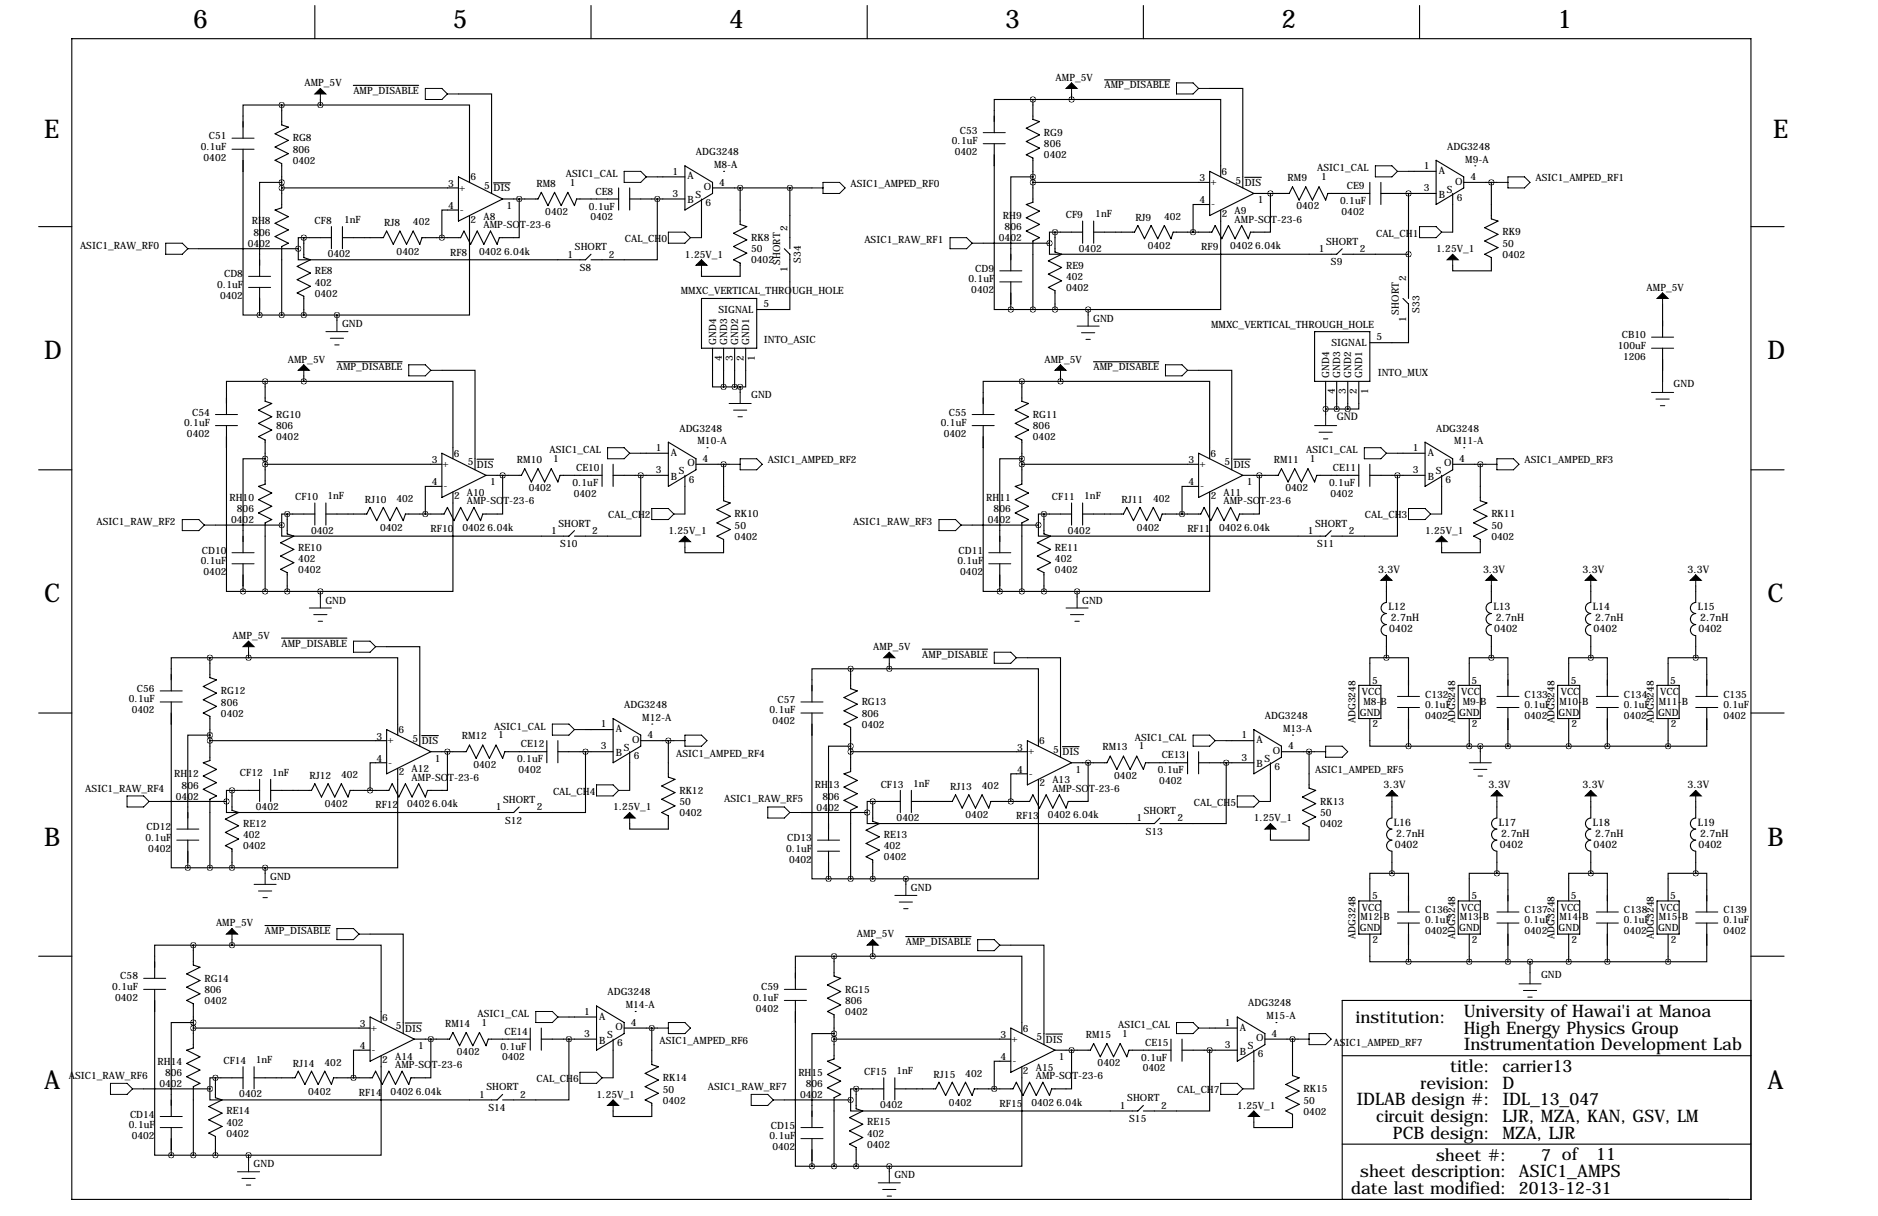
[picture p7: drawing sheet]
<svg xmlns="http://www.w3.org/2000/svg" width="432mm" height="279mm" viewBox="0 0 432 279" stroke-linecap="round" stroke-linejoin="round" font-family="sans-serif">
<defs><g id="words">
<g font-size="5.9">
<text x="44.4" y="6.4">6</text>
<text x="104.1" y="6.4">5</text>
<text x="167.6" y="6.4">4</text>
<text x="231.1" y="6.4">3</text>
<text x="294.6" y="6.4">2</text>
<text x="358.1" y="6.4">1</text>
<text x="10.2" y="31.8">E</text>
<text x="407.7" y="31.8">E</text>
<text x="10.2" y="82.5">D</text>
<text x="406.4" y="82.5">D</text>
<text x="10.2" y="138.4">C</text>
<text x="406.4" y="138.4">C</text>
<text x="10.2" y="194.3">B</text>
<text x="406.4" y="194.3">B</text>
<text x="10.2" y="250.2">A</text>
<text x="406.4" y="250.2">A</text>
</g>
<g font-size="4">
<text x="336.5" y="233.7">University of Hawai'i at Manoa</text>
<text x="311.7" y="234.9">institution:</text>
<text x="336.5" y="237.5">High Energy Physics Group</text>
<text x="336.5" y="241.3">Instrumentation Development Lab</text>
<text x="326.6" y="250.2">revision: D</text>
<text x="333.4" y="246.4">title: carrier13</text>
<text x="311.9" y="254">IDLAB design #: IDL_13_047</text>
<text x="316.4" y="257.8">circuit design: LJR, MZA, KAN, GSV, LM</text>
<text x="320.3" y="261.6">PCB design: MZA, LJR</text>
<text x="330.2" y="266.7">sheet #:</text>
<text x="354.3" y="266.7">7 of</text>
<text x="367" y="266.6">11</text>
<text x="310.7" y="274.3">date last modified: 2013-12-31</text>
<text x="312.7" y="270.5">sheet description: ASIC1_AMPS</text>
</g>
<g font-size="2.4">
<text x="307.3" y="96.5">GND</text>
<text x="316.9" y="131.6">3.3V</text>
<text x="341" y="131.6">3.3V</text>
<text x="363.9" y="131.6">3.3V</text>
<text x="388" y="131.6">3.3V</text>
<text x="319.2" y="140.2">L12</text>
<text x="319.8" y="142.8">2.7nH</text>
<text x="343.4" y="140.2">L13</text>
<text x="343.9" y="142.8">2.7nH</text>
<text x="366.2" y="140.2">L14</text>
<text x="366.8" y="142.8">2.7nH</text>
<text x="390.4" y="140.2">L15</text>
<text x="390.9" y="142.8">2.7nH</text>
<text x="319.4" y="145.2">0402</text>
<text x="343.6" y="145.2">0402</text>
<text x="366.4" y="145.2">0402</text>
<text x="390.6" y="145.2">0402</text>
<text x="318.1" y="181.1">3.3V</text>
<text x="342.3" y="181.1">3.3V</text>
<text x="363.9" y="181.1">3.3V</text>
<text x="388" y="181.1">3.3V</text>
<text x="320.5" y="189.7">L16</text>
<text x="344.6" y="189.7">L17</text>
<text x="366.2" y="189.7">L18</text>
<text x="390.4" y="189.7">L19</text>
<text x="320.7" y="194.8">0402</text>
<text x="321" y="192.3">2.7nH</text>
<text x="344.8" y="194.8">0402</text>
<text x="345.2" y="192.3">2.7nH</text>
<text x="366.4" y="194.8">0402</text>
<text x="366.8" y="192.3">2.7nH</text>
<text x="390.6" y="194.8">0402</text>
<text x="390.9" y="192.3">2.7nH</text>
</g>
<g font-size="2.3">
<text x="70" y="19.8">AMP_5V</text>
<text x="81.2" y="21.6">AMP_DISABLE</text>
<text x="242.7" y="18.5">AMP_5V</text>
<text x="254" y="20.3">AMP_DISABLE</text>
<text x="46.1" y="34.4">0.1uF</text>
<text x="48" y="32">C51</text>
<text x="67.3" y="32.5">RG8</text>
<text x="67.3" y="35.1">806</text>
<text x="160" y="35.6">ADG3248</text>
<text x="218.9" y="33.1">0.1uF</text>
<text x="219.5" y="35.6">0402</text>
<text x="220.7" y="30.7">C53</text>
<text x="240" y="31.2">RG9</text>
<text x="240" y="33.9">806</text>
<text x="332.7" y="34.4">ADG3248</text>
<text x="46.8" y="36.9">0402</text>
<text x="67.3" y="37.7">0402</text>
<text x="108.2" y="41.5">6</text>
<text x="130.1" y="40.6">ASIC1_CAL</text>
<text x="154.6" y="40.1">1</text>
<text x="158.1" y="41.2">A</text>
<text x="164.2" y="38.6">M8-A</text>
<text x="240" y="36.4">0402</text>
<text x="275.8" y="41.7">3</text>
<text x="280.9" y="40.2">6</text>
<text x="296.1" y="41.6">RM9</text>
<text x="302.8" y="39.4">ASIC1_CAL</text>
<text x="303.7" y="41.4">1</text>
<text x="327.4" y="38.9">1</text>
<text x="330.8" y="40">A</text>
<text x="336.9" y="37.3">M9-A</text>
<text x="338.1" y="41.4">4</text>
<text x="353.1" y="41.7">ASIC1_AMPED_RF1</text>
<text x="103.1" y="42.9">3</text>
<text x="105.5" y="43.8">+</text>
<text x="111.4" y="43.4">5</text>
<text x="113.5" y="44">DIS</text>
<text x="123.3" y="42.9">RM8</text>
<text x="131" y="42.7">1</text>
<text x="136.9" y="44.7">CE8</text>
<text x="154.6" y="45.2">3</text>
<text x="158.1" y="46.7">B</text>
<text x="159.9" y="45.5">S</text>
<text x="161.9" y="43.7">O</text>
<text x="162.2" y="47.4">6</text>
<text x="165.4" y="42.7">4</text>
<text x="195.6" y="42.9">ASIC1_AMPED_RF0</text>
<text x="275.8" y="46.7">4</text>
<text x="278.2" y="42.5">+</text>
<text x="278.5" y="47.6">-</text>
<text x="284.1" y="42.2">5</text>
<text x="286.2" y="42.7">DIS</text>
<text x="289.2" y="46.7">1</text>
<text x="308.1" y="46.9">0.1uF</text>
<text x="309.7" y="43.4">CE9</text>
<text x="327.4" y="43.9">3</text>
<text x="330.8" y="45.5">B</text>
<text x="332.6" y="44.2">S</text>
<text x="334.6" y="42.4">O</text>
<text x="334.9" y="46.1">6</text>
<text x="57.9" y="51.6">RH8</text>
<text x="72.3" y="51.4">CF8</text>
<text x="79.1" y="51.2">1nF</text>
<text x="88.3" y="52">RJ8</text>
<text x="94.9" y="51.8">402</text>
<text x="103.1" y="48">4</text>
<text x="105.8" y="48.9">-</text>
<text x="108.2" y="51.1">2</text>
<text x="111.2" y="50.4">A8</text>
<text x="111.2" y="52.4">AMP-SOT-23-6</text>
<text x="116.5" y="48">1</text>
<text x="125.4" y="49.4">0402</text>
<text x="135.4" y="48.1">0.1uF</text>
<text x="135.7" y="50.6">0402</text>
<text x="181.1" y="53.1" transform="rotate(-90 181.1 53.1)">2</text>
<text x="230.6" y="50.3">RH9</text>
<text x="231" y="52.9">806</text>
<text x="245.1" y="50.1">CF9</text>
<text x="251.8" y="49.9">1nF</text>
<text x="261" y="50.7">RJ9</text>
<text x="267.7" y="50.5">402</text>
<text x="280.9" y="49.9">2</text>
<text x="283.9" y="49.2">A9</text>
<text x="283.9" y="51.1">AMP-SOT-23-6</text>
<text x="298.1" y="48.1">0402</text>
<text x="308.5" y="49.3">0402</text>
<text x="18.4" y="57.2">ASIC1_RAW_RF0</text>
<text x="57" y="56.7">0402</text>
<text x="58.3" y="54.2">806</text>
<text x="75.3" y="59.1">0402</text>
<text x="91.2" y="58.5">0402</text>
<text x="103.5" y="58.7">RF8</text>
<text x="110.1" y="58.5">0402</text>
<text x="115.9" y="58.5">6.04k</text>
<text x="130.5" y="59.2">1</text>
<text x="132.2" y="57.5">SHORT</text>
<text x="140" y="59.2">2</text>
<text x="143.7" y="55.6">CAL_CH0</text>
<text x="157.5" y="59.2">1.25V_1</text>
<text x="172.7" y="55.4">RK8</text>
<text x="172.7" y="58">50</text>
<text x="198.7" y="55.9">ASIC1_RAW_RF1</text>
<text x="229.7" y="55.5">0402</text>
<text x="248.1" y="57.8">0402</text>
<text x="263.9" y="57.2">0402</text>
<text x="276.2" y="57.5">RF9</text>
<text x="282.9" y="57.2">0402</text>
<text x="288.6" y="57.2">6.04k</text>
<text x="303.2" y="57.9">1</text>
<text x="304.9" y="56.2">SHORT</text>
<text x="312.7" y="57.9">2</text>
<text x="316.4" y="54.4">CAL_CH1</text>
<text x="330.2" y="57.9">1.25V_1</text>
<text x="345.4" y="54.1">RK9</text>
<text x="345.4" y="56.7">50</text>
<text x="345.4" y="59.3">0402</text>
<text x="51.5" y="63.8">CD8</text>
<text x="72.4" y="63">RE8</text>
<text x="72.4" y="65.6">402</text>
<text x="133.3" y="62.2">S8</text>
<text x="172.7" y="60.5">0402</text>
<text x="179.4" y="60.8" transform="rotate(-90 179.4 60.8)">SHORT</text>
<text x="181.1" y="62.5" transform="rotate(-90 181.1 62.5)">1</text>
<text x="184.1" y="60.4" transform="rotate(-90 184.1 60.4)">S34</text>
<text x="222.7" y="64.9">0.1uF</text>
<text x="224.3" y="62.5">CD9</text>
<text x="245.1" y="61.7">RE9</text>
<text x="245.1" y="64.4">402</text>
<text x="306" y="61">S9</text>
<text x="323.3" y="64.5" transform="rotate(-90 323.3 64.5)">2</text>
<text x="49.9" y="66.1">0.1uF</text>
<text x="50.6" y="68.7">0402</text>
<text x="72.4" y="68.2">0402</text>
<text x="156.5" y="67.7">MMXC_VERTICAL_THROUGH_HOLE</text>
<text x="165.2" y="71.9">SIGNAL</text>
<text x="175.5" y="70.6">5</text>
<text x="223.3" y="67.4">0402</text>
<text x="245.1" y="66.9">0402</text>
<text x="326.4" y="71.8" transform="rotate(-90 326.4 71.8)">S33</text>
<text x="378.6" y="66.8">AMP_5V</text>
<text x="78.6" y="75.2">GND</text>
<text x="251.4" y="73.9">GND</text>
<text x="278.5" y="75.3">MMXC_VERTICAL_THROUGH_HOLE</text>
<text x="321.7" y="72.3" transform="rotate(-90 321.7 72.3)">SHORT</text>
<text x="323.3" y="74" transform="rotate(-90 323.3 74)">1</text>
<text x="372.9" y="77.7">CB10</text>
<text x="66.2" y="83.3">AMP_5V</text>
<text x="164.6" y="79.2" transform="rotate(-90 164.6 79.2)">GND4</text>
<text x="166" y="82.9" transform="rotate(-90 166 82.9)">4</text>
<text x="167.2" y="79.2" transform="rotate(-90 167.2 79.2)">GND3</text>
<text x="168.5" y="82.9" transform="rotate(-90 168.5 82.9)">3</text>
<text x="169.7" y="79.2" transform="rotate(-90 169.7 79.2)">GND2</text>
<text x="171" y="82.9" transform="rotate(-90 171 82.9)">2</text>
<text x="172.3" y="79.2" transform="rotate(-90 172.3 79.2)">GND1</text>
<text x="173.6" y="82.9" transform="rotate(-90 173.6 82.9)">1</text>
<text x="175.6" y="78.7">INTO_ASIC</text>
<text x="240.2" y="83.3">AMP_5V</text>
<text x="306.2" y="79.5">SIGNAL</text>
<text x="316.5" y="78.2">5</text>
<text x="372" y="80.1">100uF</text>
<text x="373.2" y="82.6">1206</text>
<text x="77.4" y="85.1">AMP_DISABLE</text>
<text x="251.4" y="85.1">AMP_DISABLE</text>
<text x="305.6" y="86.9" transform="rotate(-90 305.6 86.9)">GND4</text>
<text x="308.1" y="86.9" transform="rotate(-90 308.1 86.9)">GND3</text>
<text x="310.7" y="86.9" transform="rotate(-90 310.7 86.9)">GND2</text>
<text x="313.2" y="86.9" transform="rotate(-90 313.2 86.9)">GND1</text>
<text x="316.8" y="86.4">INTO_MUX</text>
<text x="384.8" y="88.9">GND</text>
<text x="44.2" y="95.5">C54</text>
<text x="172.7" y="91.4">GND</text>
<text x="218.2" y="95.5">C55</text>
<text x="306.9" y="90.5" transform="rotate(-90 306.9 90.5)">4</text>
<text x="309.5" y="90.5" transform="rotate(-90 309.5 90.5)">3</text>
<text x="312" y="90.5" transform="rotate(-90 312 90.5)">2</text>
<text x="314.5" y="90.5" transform="rotate(-90 314.5 90.5)">1</text>
<text x="42.3" y="97.9">0.1uF</text>
<text x="43" y="100.4">0402</text>
<text x="63.5" y="96">RG10</text>
<text x="63.5" y="98.6">806</text>
<text x="63.5" y="101.2">0402</text>
<text x="156.2" y="99.1">ADG3248</text>
<text x="216.3" y="97.9">0.1uF</text>
<text x="217" y="100.4">0402</text>
<text x="237.5" y="96">RG11</text>
<text x="237.5" y="98.6">806</text>
<text x="237.5" y="101.2">0402</text>
<text x="330.2" y="99.1">ADG3248</text>
<text x="99.3" y="106.4">3</text>
<text x="101.7" y="107.3">+</text>
<text x="104.3" y="105">6</text>
<text x="107.5" y="106.9">5</text>
<text x="109.7" y="107.5">DIS</text>
<text x="118.9" y="106.4">RM10</text>
<text x="126.3" y="104.1">ASIC1_CAL</text>
<text x="127.2" y="106.2">1</text>
<text x="150.8" y="103.6">1</text>
<text x="154.3" y="104.7">A</text>
<text x="158.1" y="107.2">O</text>
<text x="160.4" y="102.1">M10-A</text>
<text x="161.5" y="106.2">4</text>
<text x="176.5" y="106.4">ASIC1_AMPED_RF2</text>
<text x="273.3" y="106.4">3</text>
<text x="275.7" y="107.3">+</text>
<text x="278.3" y="105">6</text>
<text x="281.5" y="106.9">5</text>
<text x="283.7" y="107.5">DIS</text>
<text x="292.9" y="106.4">RM11</text>
<text x="300.3" y="104.1">ASIC1_CAL</text>
<text x="301.2" y="106.2">1</text>
<text x="324.8" y="103.6">1</text>
<text x="328.3" y="104.7">A</text>
<text x="332" y="107.2">O</text>
<text x="334.4" y="102.1">M11-A</text>
<text x="335.5" y="106.2">4</text>
<text x="350.5" y="106.4">ASIC1_AMPED_RF3</text>
<text x="99.3" y="111.5">4</text>
<text x="102" y="112.4">-</text>
<text x="107.3" y="113.9">A10</text>
<text x="112.7" y="111.5">1</text>
<text x="121.6" y="112.9">0402</text>
<text x="131.6" y="111.6">0.1uF</text>
<text x="132.5" y="108.2">CE10</text>
<text x="150.8" y="108.7">3</text>
<text x="154.3" y="110.2">B</text>
<text x="156.1" y="109">S</text>
<text x="158.4" y="110.9">6</text>
<text x="273.3" y="111.5">4</text>
<text x="275.9" y="112.4">-</text>
<text x="281.3" y="113.9">A11</text>
<text x="286.7" y="111.5">1</text>
<text x="295.6" y="112.9">0402</text>
<text x="305.6" y="111.6">0.1uF</text>
<text x="306.5" y="108.2">CE11</text>
<text x="324.8" y="108.7">3</text>
<text x="328.3" y="110.2">B</text>
<text x="330.1" y="109">S</text>
<text x="332.4" y="110.9">6</text>
<text x="52.8" y="115.1">RH10</text>
<text x="54.5" y="117.7">806</text>
<text x="67.9" y="114.9">CF10</text>
<text x="75.3" y="114.7">1nF</text>
<text x="83.9" y="115.5">RJ10</text>
<text x="91.1" y="115.3">402</text>
<text x="104.4" y="114.6">2</text>
<text x="107.3" y="115.9">AMP-SOT-23-6</text>
<text x="131.9" y="114.1">0402</text>
<text x="139.9" y="119.1">CAL_CH2</text>
<text x="168.9" y="118.9">RK10</text>
<text x="226.7" y="115.1">RH11</text>
<text x="228.5" y="117.7">806</text>
<text x="241.9" y="114.9">CF11</text>
<text x="249.3" y="114.7">1nF</text>
<text x="257.8" y="115.5">RJ11</text>
<text x="265.1" y="115.3">402</text>
<text x="278.4" y="114.6">2</text>
<text x="281.3" y="115.9">AMP-SOT-23-6</text>
<text x="305.9" y="114.1">0402</text>
<text x="313.8" y="119.1">CAL_CH3</text>
<text x="342.9" y="118.9">RK11</text>
<text x="22.2" y="120.7">ASIC1_RAW_RF2</text>
<text x="53.1" y="120.2">0402</text>
<text x="71.5" y="122.6">0402</text>
<text x="87.4" y="122">0402</text>
<text x="99" y="122.2">RF10</text>
<text x="106.3" y="122">0402</text>
<text x="112.1" y="122">6.04k</text>
<text x="126.7" y="122.7">1</text>
<text x="128.4" y="121">SHORT</text>
<text x="128.8" y="125.7">S10</text>
<text x="136.1" y="122.7">2</text>
<text x="153.7" y="122.7">1.25V_1</text>
<text x="168.9" y="121.5">50</text>
<text x="168.9" y="124">0402</text>
<text x="196.2" y="120.7">ASIC1_RAW_RF3</text>
<text x="227.1" y="120.2">0402</text>
<text x="245.5" y="122.6">0402</text>
<text x="261.4" y="122">0402</text>
<text x="273" y="122.2">RF11</text>
<text x="280.3" y="122">0402</text>
<text x="286.1" y="122">6.04k</text>
<text x="300.7" y="122.7">1</text>
<text x="302.4" y="121">SHORT</text>
<text x="302.8" y="125.7">S11</text>
<text x="310.1" y="122.7">2</text>
<text x="327.7" y="122.7">1.25V_1</text>
<text x="342.9" y="121.5">50</text>
<text x="342.9" y="124">0402</text>
<text x="46.1" y="129.6">0.1uF</text>
<text x="46.4" y="127.3">CD10</text>
<text x="68.6" y="126.5">RE10</text>
<text x="68.6" y="129.1">402</text>
<text x="68.6" y="131.7">0402</text>
<text x="220.1" y="129.6">0.1uF</text>
<text x="220.4" y="127.3">CD11</text>
<text x="242.6" y="126.5">RE11</text>
<text x="242.6" y="129.1">402</text>
<text x="242.6" y="131.7">0402</text>
<text x="46.8" y="132.2">0402</text>
<text x="220.8" y="132.2">0402</text>
<text x="74.8" y="138.7">GND</text>
<text x="248.8" y="138.7">GND</text>
<text x="53.5" y="146.8">AMP_5V</text>
<text x="64.7" y="148.6">AMP_DISABLE</text>
<text x="200.8" y="149.4">AMP_5V</text>
<text x="212.1" y="151.1">AMP_DISABLE</text>
<text x="29.6" y="161.4">0.1uF</text>
<text x="31.5" y="159">C56</text>
<text x="50.8" y="159.5">RG12</text>
<text x="178.8" y="161.5">C57</text>
<text x="313.1" y="159.7">VCC</text>
<text x="313.5" y="161.9">M8-B</text>
<text x="315.5" y="157.1">5</text>
<text x="327.7" y="160.3">C132</text>
<text x="336" y="159.7">VCC</text>
<text x="336.3" y="161.9">M9-B</text>
<text x="338.3" y="157.1">5</text>
<text x="350.5" y="160.3">C133</text>
<text x="358.5" y="161.9">M10-B</text>
<text x="358.9" y="159.7">VCC</text>
<text x="361.2" y="157.1">5</text>
<text x="373.4" y="160.3">C134</text>
<text x="381.4" y="161.9">M11-B</text>
<text x="381.7" y="159.7">VCC</text>
<text x="384.1" y="157.1">5</text>
<text x="396.2" y="160.3">C135</text>
<text x="30.3" y="163.9">0402</text>
<text x="50.8" y="162.1">806</text>
<text x="50.8" y="164.7">0402</text>
<text x="113.6" y="167.6">ASIC1_CAL</text>
<text x="138.1" y="167.1">1</text>
<text x="143.5" y="162.6">ADG3248</text>
<text x="147.7" y="165.6">M12-A</text>
<text x="176.9" y="163.9">0.1uF</text>
<text x="177.6" y="166.5">0402</text>
<text x="198.1" y="162.1">RG13</text>
<text x="198.1" y="164.7">806</text>
<text x="198.1" y="167.2">0402</text>
<text x="290.8" y="165.2">ADG3248</text>
<text x="311.7" y="166.2" transform="rotate(-90 311.7 166.2)">ADG3248</text>
<text x="312.7" y="164.4">GND</text>
<text x="315.6" y="167.1">2</text>
<text x="327.7" y="162.6">0.1uF</text>
<text x="327.7" y="165.2">0402</text>
<text x="334.6" y="166.2" transform="rotate(-90 334.6 166.2)">ADG3248</text>
<text x="335.5" y="164.4">GND</text>
<text x="338.4" y="167.1">2</text>
<text x="350.5" y="162.6">0.1uF</text>
<text x="350.5" y="165.2">0402</text>
<text x="357.4" y="166.2" transform="rotate(-90 357.4 166.2)">ADG3248</text>
<text x="358.4" y="164.4">GND</text>
<text x="361.3" y="167.1">2</text>
<text x="373.4" y="162.6">0.1uF</text>
<text x="373.4" y="165.2">0402</text>
<text x="380.3" y="166.2" transform="rotate(-90 380.3 166.2)">ADG3248</text>
<text x="381.2" y="164.4">GND</text>
<text x="384.1" y="167.1">2</text>
<text x="396.2" y="162.6">0.1uF</text>
<text x="396.2" y="165.2">0402</text>
<text x="86.6" y="169.9">3</text>
<text x="89" y="170.8">+</text>
<text x="91.6" y="168.5">6</text>
<text x="94.8" y="170.4">5</text>
<text x="97" y="171">DIS</text>
<text x="106.2" y="169.9">RM12</text>
<text x="114.5" y="169.7">1</text>
<text x="119.8" y="171.7">CE12</text>
<text x="138.1" y="172.2">3</text>
<text x="141.6" y="168.2">A</text>
<text x="141.6" y="173.7">B</text>
<text x="143.4" y="172.5">S</text>
<text x="145.4" y="170.7">O</text>
<text x="148.8" y="169.7">4</text>
<text x="155.4" y="173.9">ASIC1_AMPED_RF4</text>
<text x="233.9" y="172.5">3</text>
<text x="236.3" y="173.3">+</text>
<text x="239" y="171">6</text>
<text x="242.2" y="173">5</text>
<text x="244.3" y="173.5">DIS</text>
<text x="253.5" y="172.4">RM13</text>
<text x="260.9" y="170.2">ASIC1_CAL</text>
<text x="261.8" y="172.2">1</text>
<text x="285.4" y="169.7">1</text>
<text x="288.9" y="170.8">A</text>
<text x="292.7" y="173.2">O</text>
<text x="295" y="168.1">M13-A</text>
<text x="296.2" y="172.2">4</text>
<text x="40.1" y="178.6">RH12</text>
<text x="55.2" y="178.4">CF12</text>
<text x="62.6" y="178.2">1nF</text>
<text x="71.2" y="179">RJ12</text>
<text x="78.4" y="178.8">402</text>
<text x="86.6" y="175">4</text>
<text x="89.3" y="175.9">-</text>
<text x="91.7" y="178.1">2</text>
<text x="94.6" y="177.4">A12</text>
<text x="94.6" y="179.4">AMP-SOT-23-6</text>
<text x="100" y="175">1</text>
<text x="108.9" y="176.4">0402</text>
<text x="118.9" y="175.1">0.1uF</text>
<text x="119.2" y="177.6">0402</text>
<text x="145.7" y="174.4">6</text>
<text x="233.9" y="177.5">4</text>
<text x="236.6" y="178.5">-</text>
<text x="242" y="180">A13</text>
<text x="247.3" y="177.5">1</text>
<text x="256.2" y="178.9">0402</text>
<text x="266.2" y="177.7">0.1uF</text>
<text x="267.1" y="174.2">CE13</text>
<text x="285.4" y="174.8">3</text>
<text x="288.9" y="176.3">B</text>
<text x="290.7" y="175">S</text>
<text x="293" y="176.9">6</text>
<text x="302.4" y="177.6">ASIC1_AMPED_RF5</text>
<text x="19.6" y="181.9">ASIC1_RAW_RF4</text>
<text x="40.4" y="183.7">0402</text>
<text x="41.8" y="181.2">806</text>
<text x="74.7" y="185.5">0402</text>
<text x="86.3" y="185.7">RF12</text>
<text x="93.6" y="185.5">0402</text>
<text x="99.4" y="185.5">6.04k</text>
<text x="115.7" y="184.5">SHORT</text>
<text x="127.2" y="182.6">CAL_CH4</text>
<text x="156.2" y="182.4">RK12</text>
<text x="156.2" y="185">50</text>
<text x="166.5" y="184.3">ASIC1_RAW_RF5</text>
<text x="187.4" y="181.1">RH13</text>
<text x="189.1" y="183.7">806</text>
<text x="202.5" y="180.9">CF13</text>
<text x="209.9" y="180.7">1nF</text>
<text x="218.5" y="181.6">RJ13</text>
<text x="225.8" y="181.3">402</text>
<text x="239" y="180.7">2</text>
<text x="242" y="182">AMP-SOT-23-6</text>
<text x="266.6" y="180.1">0402</text>
<text x="274.5" y="185.2">CAL_CH5</text>
<text x="303.5" y="184.9">RK13</text>
<text x="33.7" y="190.8">CD12</text>
<text x="55.9" y="190">RE12</text>
<text x="58.8" y="186.1">0402</text>
<text x="114" y="186.2">1</text>
<text x="116.1" y="189.2">S12</text>
<text x="123.4" y="186.2">2</text>
<text x="141" y="186.2">1.25V_1</text>
<text x="156.2" y="187.5">0402</text>
<text x="187.8" y="186.3">0402</text>
<text x="206.2" y="188.7">0402</text>
<text x="222" y="188">0402</text>
<text x="233.6" y="188.3">RF13</text>
<text x="241" y="188">0402</text>
<text x="246.7" y="188">6.04k</text>
<text x="261.3" y="188.7">1</text>
<text x="263" y="187">SHORT</text>
<text x="263.5" y="191.8">S13</text>
<text x="270.8" y="188.7">2</text>
<text x="288.3" y="188.7">1.25V_1</text>
<text x="303.5" y="187.5">50</text>
<text x="303.5" y="190.1">0402</text>
<text x="33.4" y="193.1">0.1uF</text>
<text x="34.1" y="195.7">0402</text>
<text x="55.9" y="192.6">402</text>
<text x="55.9" y="195.2">0402</text>
<text x="180.8" y="195.7">0.1uF</text>
<text x="181" y="193.3">CD13</text>
<text x="203.2" y="192.5">RE13</text>
<text x="203.2" y="195.2">402</text>
<text x="203.2" y="197.7">0402</text>
<text x="62.1" y="202.2">GND</text>
<text x="181.4" y="198.2">0402</text>
<text x="209.4" y="204.7">GND</text>
<text x="313.1" y="209.2">VCC</text>
<text x="315.5" y="206.6">5</text>
<text x="327.7" y="209.8">C136</text>
<text x="336" y="209.2">VCC</text>
<text x="338.3" y="206.6">5</text>
<text x="350.5" y="209.8">C137</text>
<text x="358.9" y="209.2">VCC</text>
<text x="361.2" y="206.6">5</text>
<text x="373.4" y="209.8">C138</text>
<text x="381.7" y="209.2">VCC</text>
<text x="384.1" y="206.6">5</text>
<text x="396.2" y="209.8">C139</text>
<text x="49.7" y="212.9">AMP_5V</text>
<text x="60.9" y="214.6">AMP_DISABLE</text>
<text x="197" y="215.4">AMP_5V</text>
<text x="311.7" y="215.8" transform="rotate(-90 311.7 215.8)">ADG3248</text>
<text x="312.7" y="214">GND</text>
<text x="312.8" y="211.4">M12-B</text>
<text x="327.7" y="212.2">0.1uF</text>
<text x="327.7" y="214.7">0402</text>
<text x="334.6" y="215.8" transform="rotate(-90 334.6 215.8)">ADG3248</text>
<text x="335.5" y="214">GND</text>
<text x="335.7" y="211.4">M13-B</text>
<text x="350.5" y="212.2">0.1uF</text>
<text x="350.5" y="214.7">0402</text>
<text x="357.4" y="215.8" transform="rotate(-90 357.4 215.8)">ADG3248</text>
<text x="358.4" y="214">GND</text>
<text x="358.5" y="211.4">M14-B</text>
<text x="373.4" y="212.2">0.1uF</text>
<text x="373.4" y="214.7">0402</text>
<text x="380.3" y="215.8" transform="rotate(-90 380.3 215.8)">ADG3248</text>
<text x="381.2" y="214">GND</text>
<text x="381.4" y="211.4">M15-B</text>
<text x="396.2" y="212.2">0.1uF</text>
<text x="396.2" y="214.7">0402</text>
<text x="208.2" y="217.2">AMP_DISABLE</text>
<text x="315.6" y="216.6">2</text>
<text x="338.4" y="216.6">2</text>
<text x="361.3" y="216.6">2</text>
<text x="384.1" y="216.6">2</text>
<text x="25.8" y="227.4">0.1uF</text>
<text x="27.7" y="225">C58</text>
<text x="47" y="225.6">RG14</text>
<text x="175" y="227.6">C59</text>
<text x="354.3" y="224.8">GND</text>
<text x="26.5" y="230">0402</text>
<text x="47" y="228.2">806</text>
<text x="47" y="230.7">0402</text>
<text x="109.8" y="233.7">ASIC1_CAL</text>
<text x="134.3" y="233.2">1</text>
<text x="139.7" y="228.7">ADG3248</text>
<text x="143.9" y="231.6">M14-A</text>
<text x="173.1" y="230">0.1uF</text>
<text x="173.8" y="232.5">0402</text>
<text x="194.3" y="228.1">RG15</text>
<text x="194.3" y="230.7">806</text>
<text x="194.3" y="233.3">0402</text>
<text x="287" y="231.2">ADG3248</text>
<text x="82.8" y="236">3</text>
<text x="85.2" y="236.8">+</text>
<text x="87.8" y="234.5">6</text>
<text x="91" y="236.5">5</text>
<text x="93.2" y="237">DIS</text>
<text x="102.4" y="235.9">RM14</text>
<text x="110.7" y="235.7">1</text>
<text x="116" y="237.7">CE14</text>
<text x="134.3" y="238.3">3</text>
<text x="137.8" y="234.3">A</text>
<text x="137.8" y="239.8">B</text>
<text x="139.6" y="238.5">S</text>
<text x="141.5" y="236.7">O</text>
<text x="145" y="235.7">4</text>
<text x="151.6" y="240">ASIC1_AMPED_RF6</text>
<text x="230.1" y="238.5">3</text>
<text x="232.5" y="239.4">+</text>
<text x="235.2" y="237">6</text>
<text x="238.4" y="239">5</text>
<text x="240.5" y="239.6">DIS</text>
<text x="249.7" y="238.5">RM15</text>
<text x="257.1" y="236.2">ASIC1_CAL</text>
<text x="258" y="238.2">1</text>
<text x="281.6" y="235.7">1</text>
<text x="285.1" y="236.8">A</text>
<text x="288.9" y="239.3">O</text>
<text x="291.2" y="234.2">M15-A</text>
<text x="292.4" y="238.3">4</text>
<text x="36.2" y="244.6">RH14</text>
<text x="51.4" y="244.4">CF14</text>
<text x="58.8" y="244.2">1nF</text>
<text x="67.3" y="245.1">RJ14</text>
<text x="74.6" y="244.8">402</text>
<text x="82.8" y="241">4</text>
<text x="85.4" y="242">-</text>
<text x="87.9" y="244.2">2</text>
<text x="90.8" y="243.5">A14</text>
<text x="90.8" y="245.5">AMP-SOT-23-6</text>
<text x="96.2" y="241">1</text>
<text x="105.1" y="242.4">0402</text>
<text x="115.1" y="241.2">0.1uF</text>
<text x="115.4" y="243.6">0402</text>
<text x="141.9" y="240.4">6</text>
<text x="230.1" y="243.6">4</text>
<text x="232.8" y="244.5">-</text>
<text x="243.5" y="243.6">1</text>
<text x="252.4" y="244.9">0402</text>
<text x="262.4" y="243.7">0.1uF</text>
<text x="263.3" y="240.3">CE15</text>
<text x="281.6" y="240.8">3</text>
<text x="285.1" y="242.3">B</text>
<text x="286.9" y="241.1">S</text>
<text x="289.2" y="243">6</text>
<text x="306.6" y="240.4">ASIC1_AMPED_RF7</text>
<text x="15.8" y="247.9">ASIC1_RAW_RF6</text>
<text x="36.6" y="249.8">0402</text>
<text x="38" y="247.2">806</text>
<text x="70.9" y="251.5">0402</text>
<text x="82.5" y="251.8">RF14</text>
<text x="89.8" y="251.5">0402</text>
<text x="95.6" y="251.5">6.04k</text>
<text x="111.9" y="250.5">SHORT</text>
<text x="123.3" y="248.7">CAL_CH6</text>
<text x="152.4" y="248.4">RK14</text>
<text x="152.4" y="251">50</text>
<text x="162.7" y="250.3">ASIC1_RAW_RF7</text>
<text x="183.6" y="247.1">RH15</text>
<text x="185.3" y="249.8">806</text>
<text x="198.7" y="247">CF15</text>
<text x="206.1" y="246.8">1nF</text>
<text x="214.7" y="247.6">RJ15</text>
<text x="221.9" y="247.4">402</text>
<text x="235.2" y="246.7">2</text>
<text x="238.2" y="246">A15</text>
<text x="238.2" y="248">AMP-SOT-23-6</text>
<text x="262.7" y="246.2">0402</text>
<text x="270.7" y="251.2">CAL_CH7</text>
<text x="299.7" y="251">RK15</text>
<text x="29.9" y="256.8">CD14</text>
<text x="52.1" y="256">RE14</text>
<text x="55" y="252.2">0402</text>
<text x="110.2" y="252.2">1</text>
<text x="112.3" y="255.3">S14</text>
<text x="119.6" y="252.2">2</text>
<text x="137.2" y="252.2">1.25V_1</text>
<text x="152.4" y="253.6">0402</text>
<text x="184" y="252.3">0402</text>
<text x="202.3" y="254.7">0402</text>
<text x="218.2" y="254.1">0402</text>
<text x="229.8" y="254.3">RF15</text>
<text x="237.1" y="254.1">0402</text>
<text x="242.9" y="254.1">6.04k</text>
<text x="257.5" y="254.8">1</text>
<text x="259.2" y="253.1">SHORT</text>
<text x="259.6" y="257.8">S15</text>
<text x="267" y="254.8">2</text>
<text x="284.5" y="254.8">1.25V_1</text>
<text x="299.7" y="253.6">50</text>
<text x="299.7" y="256.1">0402</text>
<text x="29.6" y="259.2">0.1uF</text>
<text x="30.3" y="261.7">0402</text>
<text x="52.1" y="258.7">402</text>
<text x="52.1" y="261.2">0402</text>
<text x="176.9" y="261.7">0.1uF</text>
<text x="177.2" y="259.3">CD15</text>
<text x="199.4" y="258.6">RE15</text>
<text x="199.4" y="261.2">402</text>
<text x="199.4" y="263.7">0402</text>
<text x="58.3" y="268.2">GND</text>
<text x="177.6" y="264.2">0402</text>
<text x="205.6" y="270.8">GND</text>
</g>
</g></defs>
<g fill="none" stroke="#000" stroke-width=".25">
<path d="M16.5 8.9h386.1v266.7h-386.1zM72.4 1.3v7.6M81.2 19.6h15.1M135.9 1.3v7.6M199.4 1.3v7.6M254 18.3h15M262.9 1.3v7.6M326.4 1.3v7.6M55.9 34.3v38.1h3.8M64.8 24.1h-8.9v7.7M64.8 24.1v4.6l1.5 .5-3.1 1.5 3.1 1.6-3.1 1.5 3.1 1.5-3.1 1.5 1.6 .8v10.2l-1.6 .5 3.1 1.5-3.1 1.5 3.1 1.5-3.1 1.6 3.1 1.5-1.5 .7v15.8M64.8 24.1h8.9"/>
<path d="M73.7 24.1h34.2v17.8M73.7 22.9v1.2M105.4 21.6h7.6v22.8M157.5 38.1l6.3 3.8v2.5l-6.3 3.9zM166.4 39.4h.1M228.6 33v38.1h3.8M237.5 22.9h-8.9v7.6M237.5 22.9v4.5l1.5 .5-3 1.6 3 1.5-3 1.5 3 1.5-3 1.6 1.5 .7v10.2l-1.5 .5 3 1.5-3 1.5 3 1.6-3 1.5 3 1.5-1.5 .8v15.7M237.5 22.9h8.9M246.4 22.9h34.3v17.7M246.4 21.6v1.3M278.1 20.3h7.7v22.9"/>
<path d="M278.1 39.4l10.2 5-10.2 5.1zM323.8 39.4h6.4M330.2 36.8l6.3 3.8v2.6l-6.3 3.8zM339.1 38.1h.1M8.9 52.1h7.6M45.7 57.2h22.9M64.8 41.9h-5.1v21.6M64.8 43.2h40.6M68.6 57.2v2.5h66l1.3-1.3M69.8 54.6h-1.2v2.6M69.8 54.6v4.6l1.6 .5-3.1 1.5 3.1 1.5-3.1 1.6 3.1 1.5-3.1 1.5 1.5 .8v4.3M69.8 54.6h6.4"/>
<path d="M76.2 52.1v5.1M78.7 52.1v5.1M105.4 48.3h-3.8v6.3M105.4 40.6l10.2 5.1-10.2 5.1zM107.9 49.5v22.9h-30.4M113.5 42h3.8M115.6 45.7h8.1l.8-1.5 1.5 3 1.5-3 1.5 3 1.6-3 1.5 3 .5-1.5h9.6M119.4 45.7v8.9h-4.6l-.5 1.5-1.5-3-1.5 3-1.6-3-1.5 3-1.5-3-.8 1.5h-8.9l-.5 1.5-1.5-3-1.5 3-1.6-3-1.5 3-1.5-3-.8 1.5h-9.4M142.2 43.2v5.1M144.8 45.7h12.7M144.8 43.2v5.1M151.1 45.7v14h-15.2"/>
<path d="M151.1 40.6h6.4M161.3 45.7v8.9M163.8 43.2h22.9M170.2 43.2v8.4l1.5 .5-3 1.5 3 1.5-3 1.5 3 1.6-3 1.5 1.5 .8v3h-8.9v-1.3M180.3 57.2l1.3 1.2v12.7h-7.6M181.6 43.2v14M226.1 55.9h15.2M237.5 40.6h-5.1v21.6M237.5 41.9h40.6M241.3 55.9v2.5h66l1.3-1.2M242.6 53.3h-1.3v2.6M242.6 53.3v4.6l1.5 .5-3.1 1.5 3.1 1.6-3.1 1.5 3.1 1.5-3.1 1.5 1.6 .8v4.3"/>
<path d="M242.6 53.3h6.3M248.9 50.8v5.1M251.5 50.8v5.1M278.1 47h-3.8v6.3M280.7 48.3v22.8h-30.5M286.2 40.7h3.8M288.3 44.4h8.1l.8-1.5 1.5 3.1 1.5-3.1 1.6 3.1 1.5-3.1 1.5 3.1 .5-1.6h9.7M292.1 44.4v8.9h-4.6l-.5 1.6-1.5-3.1-1.5 3.1-1.6-3.1-1.5 3.1-1.5-3.1-.8 1.5h-8.9l-.5 1.6-1.5-3.1-1.5 3.1-1.5-3.1-1.6 3.1-1.5-3.1-.7 1.5h-9.4M308.6 58.4h15.2M315 41.9v5.1M317.5 41.9v5.1M317.5 44.4h12.7"/>
<path d="M323.8 44.4v14M323.8 58.4v10.2M334 44.4v8.9M336.5 41.9h7.7M342.9 41.9v8.4l1.5 .5-3 1.5 3 1.5-3 1.6 3 1.5-3 1.5 1.5 .8v3h-8.9v-1.2M402.6 52.1h7.6M59.7 66v6.4M59.7 72.4h17.8M77.5 72.4v1.3M161.3 68.6h12.7v11.4h-12.7zM232.4 64.8v6.3M232.4 71.1h17.8"/>
<path d="M250.2 71.1v1.3M302.3 76.2h12.7v11.4h-12.7zM322.6 68.6l1.2 1.2v8.9h-8.8M382.3 69.8v7.7M52.1 97.8v38.1h3.8M61 87.6h-8.9v7.6M61 87.6v4.6l1.5 .5-3.1 1.5 3.1 1.6-3.1 1.5 3.1 1.5-3.1 1.5 1.6 .8v10.2l-1.6 .5 3.1 1.5-3.1 1.5 3.1 1.5-3.1 1.6 3.1 1.5-1.5 .7v15.8M61 87.6h8.8M69.8 87.6h34.3v17.8M69.8 86.4v1.2M77.4 83.1h15.1M101.6 85.1h7.6v22.8"/>
<path d="M163.8 80v8.9h2.6M166.4 80v8.9M166.4 88.9h3.8M168.9 80v8.9M170.2 88.9v1.3M171.4 80v8.9h-1.2M226.1 97.8v38.1h3.8M234.9 87.6h-8.8v7.6M234.9 87.6v4.6l1.6 .5-3.1 1.5 3.1 1.6-3.1 1.5 3.1 1.5-3.1 1.5 1.5 .8v10.2l-1.5 .5 3.1 1.5-3.1 1.5 3.1 1.5-3.1 1.6 3.1 1.5-1.6 .7v15.8M234.9 87.6h8.9M243.8 87.6h34.3v17.8M243.8 86.4v1.2"/>
<path d="M251.4 83.1h15M275.6 85.1h7.6v22.8M304.8 87.6v7.6M304.8 94h5.1M307.3 87.6v6.4M309.9 87.6v6.4M312.4 87.6v6.4h-2.5M382.3 80v7.6M8.9 107.9h7.6M61 105.4h-5.1v21.6M61 106.7h40.6M66 118.1h-1.2v2.6"/>
<path d="M66 118.1v4.6l1.6 .5-3.1 1.5 3.1 1.5-3.1 1.6 3.1 1.5-3.1 1.5 1.5 .8v4.3M66 118.1h6.4M72.4 115.6v5.1M74.9 115.6v5.1M101.6 111.8h-3.8v6.3M101.6 104.1l10.2 5.1-10.2 5.1zM104.1 113v22.9h-30.4M109.7 105.5h3.8M111.8 109.2h8.1l.7-1.5 1.6 3 1.5-3 1.5 3 1.5-3 1.6 3 .5-1.5h9.6M115.6 109.2v8.9h-4.6l-.5 1.5-1.5-3-1.6 3-1.5-3-1.5 3-1.5-3-.8 1.5h-8.9l-.5 1.5-1.5-3-1.5 3-1.6-3-1.5 3-1.5-3-.8 1.5h-9.4M138.4 106.7v5.1M141 109.2h12.7"/>
<path d="M141 106.7v5.1M147.3 109.2v14h-15.2M147.3 104.1h6.4M153.7 101.6l6.3 3.8v2.5l-6.3 3.9zM157.5 109.2v8.9M160 106.7h7.6M162.6 102.9h.1M166.4 106.7v8.4l1.5 .5-3.1 1.5 3.1 1.5-3.1 1.5 3.1 1.6-3.1 1.5 1.6 .8v3h-8.9v-1.3M234.9 105.4h-5v21.6M234.9 106.7h40.7M240 118.1h-1.2v2.6M240 118.1h6.4"/>
<path d="M240 118.1v4.6l1.6 .5-3.1 1.5 3.1 1.5-3.1 1.6 3.1 1.5-3.1 1.5 1.5 .8v4.3M246.4 115.6v5.1M248.9 115.6v5.1M275.6 111.8h-3.8v6.3M275.6 104.1l10.2 5.1-10.2 5.1zM278.1 113v22.9h-30.5M283.7 105.5h3.8M285.8 109.2h8.1l.7-1.5 1.6 3 1.5-3 1.5 3 1.5-3 1.6 3 .5-1.5h9.6M289.6 109.2v8.9h-4.6l-.5 1.5-1.5-3-1.6 3-1.5-3-1.5 3-1.5-3-.8 1.5h-8.9l-.5 1.5-1.5-3-1.5 3-1.6-3-1.5 3-1.5-3-.8 1.5h-9.4M312.4 106.7v5.1M315 106.7v5.1M315 109.2h12.7"/>
<path d="M321.3 109.2v14h-15.2M321.3 104.1h6.4M327.7 101.6l6.3 3.8v2.5l-6.3 3.9zM331.5 109.2v8.9M334 106.7h7.6M336.5 102.9h.1M340.4 106.7v8.4l1.5 .5-3.1 1.5 3.1 1.5-3.1 1.5 3.1 1.6-3.1 1.5 1.6 .8v3h-8.9v-1.3M402.6 107.9h7.6M49.5 120.7h15.3M55.9 129.5v6.4M55.9 135.9h17.8M64.8 120.7v2.5h66l1.3-1.3"/>
<path d="M73.7 135.9v1.3M223.5 120.7h15.3M229.9 129.5v6.4M229.9 135.9h17.7M238.8 120.7v2.5h66l1.3-1.3M247.6 135.9v1.3M318.8 134.6v3.8a1.27 1.27 0 0 0-1.2 1.3 1.27 1.27 0 0 0 1.2 1.3M342.9 134.6v3.8a1.27 1.27 0 0 0-1.2 1.3 1.27 1.27 0 0 0 1.2 1.3 1.27 1.27 0 0 0-1.2 1.2 1.27 1.27 0 0 0 1.2 1.3 1.27 1.27 0 0 0-1.2 1.3 1.27 1.27 0 0 0 1.2 1.2v5.1M365.8 134.6v3.8a1.27 1.27 0 0 0-1.3 1.3 1.27 1.27 0 0 0 1.3 1.3 1.27 1.27 0 0 0-1.3 1.2 1.27 1.27 0 0 0 1.3 1.3 1.27 1.27 0 0 0-1.3 1.3 1.27 1.27 0 0 0 1.2 1.2l.1 5.1M389.9 134.6v3.8a1.27 1.27 0 0 0-1.2 1.3 1.27 1.27 0 0 0 1.2 1.3 1.27 1.27 0 0 0-1.2 1.2 1.27 1.27 0 0 0 1.2 1.3 1.27 1.27 0 0 0-1.2 1.3 1.27 1.27 0 0 0 1.2 1.2v5.1M48.3 151.1h-8.9v7.7M48.3 151.1v4.6l1.5 .5-3.1 1.5 3.1 1.6-3.1 1.5 3.1 1.5-3.1 1.5 1.6 .8v10.2l-1.6 .5 3.1 1.5-3.1 1.5 3.1 1.5-3.1 1.6 3.1 1.5-1.5 .7v15.8"/>
<path d="M48.3 151.1h8.8M57.1 151.1h34.3v17.8M57.1 149.9v1.2M64.7 146.6h15.1M88.9 148.6h7.6v22.8M195.6 153.7h-8.9v7.6M195.6 153.7v4.5l1.5 .6-3 1.5 3 1.5-3 1.5 3 1.5-3 1.6 1.5 .7v10.2l-1.5 .5 3 1.5-3 1.5 3 1.6-3 1.5 3 1.5-1.5 .8v15.7M195.6 153.7h8.9M204.5 153.7h34.3v17.7M204.5 152.4v1.3M212.1 149.2h15M236.2 151.1h7.6v22.9"/>
<path d="M312.4 157.5h5.1v7.6h-5.1zM318.8 143.5a1.27 1.27 0 0 0-1.2 1.3 1.27 1.27 0 0 0 1.2 1.2M318.8 141a1.27 1.27 0 0 0-1.2 1.2 1.27 1.27 0 0 0 1.2 1.3M318.8 151.1h-3.8v6.4M318.8 151.1h5v8.9M318.8 146v5.1M335.3 157.5h5.1v7.6h-5.1zM342.9 151.1h-5.1v6.4M342.9 151.1h3.8v8.9M358.1 157.5h5.1v7.6h-5.1zM365.8 151.1h-5.1v6.4M365.8 151.1h3.8v8.9"/>
<path d="M381 157.5h5.1v7.6h-5.1zM389.9 151.1h-6.4v6.4M389.9 151.1h2.5v8.9M8.9 163.8h7.6M39.4 161.3v38.1h3.8M48.3 168.9h-5.1v21.6M48.3 170.2h40.6M59.7 179.1v5M62.2 179.1v5M88.9 175.3h-3.8v6.3M88.9 167.6l10.2 5.1-10.2 5.1zM91.4 176.5v22.9h-30.4"/>
<path d="M97 169h3.8M99.1 172.7h8.1l.7-1.5 1.6 3 1.5-3 1.5 3 1.5-3 1.6 3 .5-1.5h9.6M102.9 172.7v8.9h-4.6l-.5 1.5-1.5-3-1.6 3-1.5-3-1.5 3-1.5-3-.8 1.5h-8.9l-.5 1.5-1.5-3-1.5 3-1.6-3-1.5 3-1.5-3-.8 1.5h-9.4M125.7 170.2v5.1M128.3 172.7h12.7M128.3 170.2v5.1M134.6 172.7v14h-15.2M134.6 167.6h6.4M141 165.1l6.3 3.8v2.5l-6.3 3.9zM144.8 172.7v8.9M147.3 170.2h7.6M149.9 166.4h.1"/>
<path d="M153.7 170.2v8.4l1.5 .5-3.1 1.5 3.1 1.5-3.1 1.5 3.1 1.6-3.1 1.5 1.6 .8v3h-8.9v-1.3M186.7 163.8v38.1h3.8M195.6 171.4h-5.1v21.6M195.6 172.7h40.6M236.2 177.8h-3.8v6.3M236.2 170.2l10.2 5.1-10.2 5zM238.8 179.1v22.8h-30.5M244.3 171.6h3.8M246.4 175.3h8.1l.8-1.6 1.5 3.1 1.5-3.1 1.5 3.1 1.6-3.1 1.5 3.1 .5-1.5h9.6M250.2 175.3v8.8h-4.6l-.5 1.6-1.5-3.1-1.5 3.1-1.6-3.1-1.5 3.1-1.5-3.1-.8 1.5h-8.9l-.5 1.6-1.5-3.1-1.5 3.1-1.5-3.1-1.6 3.1-1.5-3.1-.8 1.5h-9.4M273 172.7v5.1M275.6 172.7v5.1"/>
<path d="M275.6 175.3h12.7M281.9 175.3v13.9h-15.2M281.9 170.2h6.4M288.3 167.6l6.3 3.8v2.6l-6.3 3.8zM292.1 175.3v8.8M294.6 172.7h7.7M297.2 168.9h.1M301 172.7v8.4l1.5 .5-3 1.5 3 1.6-3 1.5 3 1.5-3 1.5 1.5 .8v3h-8.9v-1.2M315 165.1v6.3h8.8M323.8 162.6v8.8M323.8 171.4h59.7M337.8 165.1v6.3"/>
<path d="M340.4 171.4v1.3M346.7 162.6v8.8M360.7 165.1v6.3M369.6 162.6v8.8M383.5 165.1v6.3M392.4 162.6v8.8h-8.9M402.6 163.8h7.6M36.8 184.1h15.3M43.2 193v6.4M43.2 199.4h17.8M52.1 184.1v2.6h66l1.3-1.3M53.3 181.6h-1.2v2.5"/>
<path d="M53.3 181.6v4.6l1.6 .5-3.1 1.5 3.1 1.5-3.1 1.6 3.1 1.5-3.1 1.5 1.5 .8v4.3M53.3 181.6h6.4M61 199.4v1.3M184.1 186.7h15.3M190.5 195.6v6.3M199.4 186.7v2.5h66l1.3-1.2M200.7 184.1h-1.3v2.6M200.7 184.1v4.6l1.5 .5-3.1 1.6 3.1 1.5-3.1 1.5 3.1 1.5-3.1 1.5 1.6 .8v4.3M200.7 184.1h6.3M207 181.6v5.1M209.5 181.6v5.1M320 193a1.27 1.27 0 0 0-1.2 1.3 1.27 1.27 0 0 0 1.2 1.3"/>
<path d="M320 190.5a1.27 1.27 0 0 0-1.2 1.3 1.27 1.27 0 0 0 1.2 1.2M320 184.1v3.9a1.27 1.27 0 0 0-1.2 1.2 1.27 1.27 0 0 0 1.2 1.3M320 195.6v5.1M344.2 188a1.27 1.27 0 0 0-1.2 1.2 1.27 1.27 0 0 0 1.2 1.3 1.27 1.27 0 0 0-1.2 1.3 1.27 1.27 0 0 0 1.2 1.2 1.27 1.27 0 0 0-1.2 1.3 1.27 1.27 0 0 0 1.2 1.3M344.2 184.1v3.9M344.2 195.6v5.1M365.8 184.1v3.9a1.27 1.27 0 0 0-1.3 1.2 1.27 1.27 0 0 0 1.3 1.3 1.27 1.27 0 0 0-1.3 1.3 1.27 1.27 0 0 0 1.3 1.2 1.27 1.27 0 0 0-1.3 1.3 1.27 1.27 0 0 0 1.2 1.3l.1 5.1M389.9 184.1v3.9a1.27 1.27 0 0 0-1.2 1.2 1.27 1.27 0 0 0 1.2 1.3 1.27 1.27 0 0 0-1.2 1.3 1.27 1.27 0 0 0 1.2 1.2 1.27 1.27 0 0 0-1.2 1.3 1.27 1.27 0 0 0 1.2 1.3v5.1M8.9 219.7h7.6M44.4 217.2h-8.8v7.6M44.4 217.2v4.5l1.6 .5-3.1 1.6 3.1 1.5-3.1 1.5 3.1 1.5-3.1 1.6 1.5 .7v10.2l-1.5 .5 3.1 1.5-3.1 1.5 3.1 1.6-3.1 1.5 3.1 1.5-1.6 .8v15.7M44.4 217.2h8.9"/>
<path d="M53.3 217.2h34.3v17.7M53.3 215.9v1.3M60.9 212.7h15M85.1 214.6h7.6v22.9M190.5 201.9h17.8M191.8 219.7h-8.9v7.6M191.8 219.7h8.9M191.8 219.7v4.6l1.5 .5-3.1 1.5 3.1 1.5-3.1 1.6 3.1 1.5-3.1 1.5 1.6 .8v10.1l-1.6 .5 3.1 1.6-3.1 1.5 3.1 1.5-3.1 1.5 3.1 1.6-1.5 .7v15.8M200.7 219.7h34.2v17.8M200.7 218.4v1.3M208.2 215.2h15.1M208.3 201.9v1.3"/>
<path d="M232.4 217.2h7.6v22.8M312.4 207h5.1v7.6h-5.1zM315 214.6v6.4h8.8M320 200.7h-5v6.3M320 200.7h3.8v8.8M323.8 212.1v8.9M335.3 207h5.1v7.6h-5.1zM337.8 214.6v6.4M344.2 200.7h-6.4v6.3M344.2 200.7h2.5v8.8M346.7 212.1v8.9M358.1 207h5.1v7.6h-5.1z"/>
<path d="M360.7 214.6v6.4M365.8 200.7h-5.1v6.3M365.8 200.7h3.8v8.8M369.6 212.1v8.9M381 207h5.1v7.6h-5.1zM383.5 214.6v6.4M389.9 200.7h-6.4v6.3M389.9 200.7h2.5v8.8M392.4 212.1v8.9h-8.9M402.6 219.7h7.6M35.6 227.3v38.1h3.8M44.4 234.9h-5v21.6"/>
<path d="M44.4 236.2h40.7M85.1 233.7l10.1 5.1-10.1 5zM93.2 235.1h3.8M95.2 238.8h8.2l.7-1.6 1.6 3.1 1.5-3.1 1.5 3.1 1.5-3.1 1.6 3.1 .5-1.5h9.6M99.1 238.8v8.8h-4.6l-.5 1.6-1.5-3.1-1.6 3.1-1.5-3.1-1.5 3.1-1.5-3.1-.8 1.5h-8.9l-.5 1.6-1.5-3.1-1.5 3.1-1.6-3.1-1.5 3.1-1.5-3.1-.8 1.5h-9.4M121.9 236.2v5.1M124.5 238.8h12.7M124.5 236.2v5.1M130.8 238.8v13.9h-15.2M130.8 233.7h6.4M137.2 231.1l6.3 3.8v2.6l-6.3 3.8zM141 238.8v8.8"/>
<path d="M143.5 236.2h7.6M146 232.4h.1M149.9 236.2v8.4l1.5 .5-3.1 1.5 3.1 1.6-3.1 1.5 3.1 1.5-3.1 1.5 1.6 .8v3h-8.9v-1.2M182.9 229.9v38.1h3.8M191.8 237.5h-5.1v21.6M191.8 238.8h40.6M232.4 236.2l10.2 5.1-10.2 5.1zM240.5 237.6h3.8M269.2 238.8v5M271.8 238.8v5M278.1 236.2h6.4M284.5 233.7l6.3 3.8v2.5l-6.3 3.8z"/>
<path d="M290.8 238.8h7.6M293.4 234.9h.1M297.2 238.8v8.3l1.5 .5-3 1.6 3 1.5-3 1.5 3 1.5-3 1.6 1.5 .7v3.1h-8.9v-1.3M323.8 221h59.7M351.8 221v2.5M402.6 229.9h-94v45.7M33 250.2h15.3M39.4 259.1v6.3M48.3 250.2v2.5h66l1.3-1.2M49.5 247.6h-1.2v2.6M49.5 247.6v4.6l1.6 .5-3.1 1.6 3.1 1.5-3.1 1.5 3.1 1.5-3.1 1.5 1.5 .8v4.3M49.5 247.6h6.4"/>
<path d="M55.9 245.1v5.1M58.4 245.1v5.1M85.1 241.3h-3.8v6.3M87.6 242.6v22.8h-30.5M180.3 252.7h15.3M195.6 252.7v2.6h66l1.3-1.3M196.8 250.2h-1.2v2.5M196.8 250.2v4.6l1.6 .5-3.1 1.5 3.1 1.5-3.1 1.5 3.1 1.6-3.1 1.5 1.5 .8v4.3M196.8 250.2h6.4M203.2 247.6v5.1M205.7 247.6v5.1M232.4 243.8h-3.8v6.4"/>
<path d="M234.9 245.1v22.9h-30.4M242.6 241.3h8.1l.8-1.5 1.5 3 1.5-3 1.5 3 1.6-3 1.5 3 .5-1.5h9.6M246.4 241.3v8.9h-4.6l-.5 1.5-1.5-3-1.5 3-1.6-3-1.5 3-1.5-3-.8 1.5h-8.9l-.5 1.5-1.5-3-1.5 3-1.6-3-1.5 3-1.5-3-.8 1.5h-9.4M271.8 241.3h12.7M278.1 241.3v14h-15.2M288.3 241.3v8.9M308.6 242.6h94M39.4 265.4h17.7M57.1 265.4v1.3M186.7 261.6v6.4M186.7 268h17.8M204.5 268v1.2"/>
<path d="M308.6 262.9h94"/>
</g>
<g fill="none" stroke="#000" stroke-width=".23">
<path d="M270.5 19.1h3.8l1.3 1.2-1.3 1.3h-3.8zM53.3 31.8h5.1M53.3 34.3h5.1M73.7 21.6v1.3M97.8 20.3h3.8l1.3 1.3-1.3 1.3h-3.8zM102.9 21.6h2.5M143.5 39.4h3.8l1.3 1.2-1.3 1.3h-3.8zM226.1 30.5h5M226.1 33h5M246.4 20.3v1.3M275.6 20.3h2.5M316.2 38.1h3.8l1.3 1.3-1.3 1.2h-3.8z"/>
<path d="M321.3 39.4h2.5M38.1 55.9h3.8l1.3 1.3-1.3 1.2h-3.8zM43.2 57.2h2.5M148.6 40.6h2.5M153.7 53.3h3.8l1.2 1.3-1.2 1.3h-3.8zM158.7 54.6h2.6M186.7 43.2h2.5M189.2 41.9h3.8l1.3 1.3-1.3 1.2h-3.8zM218.4 54.6h3.8l1.3 1.3-1.3 1.3h-3.8zM223.5 55.9h2.6M326.4 52.1h3.8l1.3 1.2-1.3 1.3h-3.8zM331.5 53.3h2.5"/>
<path d="M334 59.7v1.3M344.2 41.9h2.5M346.7 40.6h3.8l1.3 1.3-1.3 1.3h-3.8zM57.1 63.5h5.1M57.1 66h5.1M74.9 76.2h5.1M75.9 77.7h3.1M77 79.2h1M77.5 73.7v2.5M161.3 61v1.2M229.9 62.2h5M229.9 64.8h5"/>
<path d="M247.6 74.9h5.1M248.7 76.5h3M249.7 78h1M250.2 72.4v2.5M379.7 77.5h5.1M382.3 68.6v1.2M49.5 95.2h5.1M49.5 97.8h5.1M69.8 85.1v1.3M94 83.8h3.8l1.3 1.3-1.3 1.3h-3.8zM99.1 85.1h2.5M167.6 92.7h5.1"/>
<path d="M168.7 94.2h3M169.7 95.8h1M170.2 90.2v2.5M223.5 95.2h5.1M223.5 97.8h5.1M243.8 85.1v1.3M268 83.8h3.8l1.2 1.3-1.2 1.3h-3.8zM273 85.1h2.6M302.3 97.8h5M303.3 99.3h3M304.8 95.2v2.6M379.7 80h5.1"/>
<path d="M379.7 90.2h5.1M380.7 91.7h3.1M381.8 93.2h1M382.3 87.6v2.6M41.9 119.4h3.8l1.3 1.3-1.3 1.2h-3.8zM139.7 102.9h3.8l1.3 1.2-1.3 1.3h-3.8zM144.8 104.1h2.5M149.9 116.8h3.8l1.2 1.3-1.2 1.3h-3.8zM154.9 118.1h2.6M167.6 106.7h2.6M170.2 105.4h3.8l1.3 1.3-1.3 1.2h-3.8zM215.9 119.4h3.8l1.3 1.3-1.3 1.2h-3.8z"/>
<path d="M304.3 100.8h1M313.7 102.9h3.8l1.3 1.2-1.3 1.3h-3.8zM318.8 104.1h2.5M323.8 116.8h3.9l1.2 1.3-1.2 1.3h-3.9zM328.9 118.1h2.6M341.6 106.7h2.6M344.2 105.4h3.8l1.2 1.3-1.2 1.2h-3.8zM47 120.7h2.5M53.3 127h5.1M53.3 129.5h5.1M71.1 139.7h5.1M73.7 137.2v2.5"/>
<path d="M157.5 124.5v1.2M221 120.7h2.5M227.3 127h5.1M227.3 129.5h5.1M245.1 139.7h5.1M247.6 137.2v2.5M318.8 133.3v1.3M331.5 124.5v1.2M342.9 133.3v1.3M365.8 133.3v1.3M389.9 133.3v1.3M36.8 158.8h5.1"/>
<path d="M57.1 148.6v1.3M72.1 141.2h3.1M73.2 142.7h1M81.3 147.3h3.8l1.3 1.3-1.3 1.3h-3.8zM86.4 148.6h2.5M204.5 151.1v1.3M228.6 149.9h3.8l1.3 1.2-1.3 1.3h-3.8zM233.7 151.1h2.5M246.1 141.2h3.1M247.1 142.7h1.1M36.8 161.3h5.1M127 166.4h3.8l1.3 1.2-1.3 1.3h-3.8z"/>
<path d="M132.1 167.6h2.5M154.9 170.2h2.6M157.5 168.9h3.8l1.3 1.3-1.3 1.2h-3.8zM184.1 161.3h5.1M184.1 163.8h5.1M274.3 168.9h3.8l1.3 1.3-1.3 1.2h-3.8zM279.4 170.2h2.5M302.3 172.7h2.5M304.8 171.4h3.8l1.3 1.3-1.3 1.3h-3.8zM321.3 160h5.1M321.3 162.6h5.1M337.8 175.3h5.1"/>
<path d="M338.8 176.8h3.1M339.9 178.3h1M340.4 172.7v2.6M344.2 160h5M344.2 162.6h5M367 160h5.1M367 162.6h5.1M389.9 160h5.1M389.9 162.6h5.1M29.2 182.9h3.8l1.3 1.2-1.3 1.3h-3.8zM34.3 184.1h2.5M40.6 190.5h5.1"/>
<path d="M40.6 193h5.1M137.2 180.3h3.8l1.2 1.3-1.2 1.3h-3.8zM142.2 181.6h2.6M144.8 188v1.2M176.5 185.4h3.8l1.3 1.3-1.3 1.3h-3.8zM181.6 186.7h2.5M188 193h5M188 195.6h5M284.5 182.9h3.8l1.3 1.2-1.3 1.3h-3.8zM289.6 184.1h2.5M292.1 190.5v1.3M320 182.9v1.2"/>
<path d="M344.2 182.9v1.2M365.8 182.9v1.2M389.9 182.9v1.2M53.3 214.6v1.3M58.4 203.2h5.1M59.4 204.7h3.1M60.5 206.2h1M61 200.7v2.5M77.5 213.4h3.8l1.2 1.2-1.2 1.3h-3.8zM82.5 214.6h2.6M200.7 217.2v1.2M205.7 205.7h5.1"/>
<path d="M206.8 207.3h3M207.8 208.8h1M208.3 203.2v2.5M224.8 215.9h3.8l1.3 1.3-1.3 1.2h-3.8zM229.9 217.2h2.5M321.3 209.5h5.1M321.3 212.1h5.1M344.2 209.5h5M344.2 212.1h5M367 209.5h5.1M367 212.1h5.1M389.9 209.5h5.1"/>
<path d="M389.9 212.1h5.1M33 224.8h5.1M33 227.3h5.1M123.2 232.4h3.8l1.3 1.3-1.3 1.2h-3.8zM128.3 233.7h2.5M151.1 236.2h2.6M153.7 234.9h3.8l1.2 1.3-1.2 1.3h-3.8zM180.3 227.3h5.1M180.3 229.9h5.1M270.5 234.9h3.8l1.3 1.3-1.3 1.3h-3.8zM275.6 236.2h2.5M298.4 238.8h2.6"/>
<path d="M301 237.5h3.8l1.3 1.3-1.3 1.2h-3.8zM349.2 226.1h5.1M350.3 227.6h3M351.3 229.1h1M351.8 223.5v2.6M25.4 248.9h3.8l1.3 1.3-1.3 1.3h-3.8zM30.5 250.2h2.5M36.8 256.5h5.1M36.8 259.1h5.1M133.3 246.4h3.9l1.2 1.2-1.2 1.3h-3.9zM138.4 247.6h2.6M141 254v1.3"/>
<path d="M172.7 251.5h3.8l1.3 1.2-1.3 1.3h-3.8zM177.8 252.7h2.5M184.1 259.1h5.1M280.7 248.9h3.8l1.3 1.3-1.3 1.3h-3.8zM285.8 250.2h2.5M288.3 256.5v1.3M54.6 269.2h5.1M55.6 270.8h3.1M56.6 272.3h1.1M57.1 266.7v2.5M184.1 261.6h5.1M201.9 271.8h5.1"/>
<path d="M202.9 273.3h3.1M204 274.8h1M204.5 269.2v2.6"/>
</g>
<g fill="#000" stroke="#000" stroke-width=".23">
<path d="M245.1 20.3l1.3-1.2 1.2 1.2zM73.7 20.3l1.2 1.3h-2.5zM160 61l1.3-1.3 1.3 1.3zM334 58.4l1.3 1.3h-2.6zM382.3 67.3l1.2 1.3h-2.5zM69.8 83.8l1.3 1.3h-2.5zM243.8 83.8l1.3 1.3h-2.5zM156.2 124.5l1.3-1.3 1.2 1.3zM318.8 132.1l1.2 1.2h-2.5zM331.5 123.2l1.2 1.3h-2.5zM342.9 132.1l1.3 1.2h-2.6zM364.5 133.3l1.3-1.2 1.2 1.2z"/>
<path d="M389.9 132.1l1.3 1.2h-2.6zM55.9 148.6l1.2-1.3 1.3 1.3zM204.5 149.9l1.2 1.2h-2.5zM143.5 188l1.3-1.3 1.2 1.3zM292.1 189.2l1.3 1.3h-2.6zM318.8 182.9l1.2-1.3 1.3 1.3zM344.2 181.6l1.2 1.3h-2.5zM364.5 182.9l1.3-1.3 1.2 1.3zM389.9 181.6l1.3 1.3h-2.6zM52.1 214.6l1.2-1.2 1.3 1.2zM200.7 215.9l1.2 1.3h-2.5zM139.7 254l1.3-1.3 1.2 1.3z"/>
<path d="M287 256.5l1.3-1.2 1.3 1.2z"/>
</g>
<path d="M69.8 72.4a.05 .05 0 0 0 .1 0 .05 .05 0 0 0-.1 0zM64.7 43.2a.05 .05 0 0 0 .1 0 .05 .05 0 0 0-.1 0zM64.7 72.4a.05 .05 0 0 0 .1 0 .05 .05 0 0 0-.1 0zM64.7 41.9a.05 .05 0 0 0 .1 0 .05 .05 0 0 0-.1 0zM64.7 24.1a.05 .05 0 0 0 .1 0 .05 .05 0 0 0-.1 0zM59.6 72.4a.05 .05 0 0 0 .1 0 .05 .05 0 0 0-.1 0zM119.3 45.7a.05 .05 0 0 0 .1 0 .05 .05 0 0 0-.1 0zM69.8 54.6a.05 .05 0 0 0 .1 0 .05 .05 0 0 0-.1 0zM73.6 24.1a.05 .05 0 0 0 .1 0 .05 .05 0 0 0-.1 0zM77.4 72.4a.05 .05 0 0 0 .1 0 .05 .05 0 0 0-.1 0zM170.1 43.2a.05 .05 0 0 0 .1 0 .05 .05 0 0 0-.1 0zM151.1 45.7a.05 .05 0 0 0 .1 0 .05 .05 0 0 0-.1 0zM68.5 57.2a.05 .05 0 0 0 .1 0 .05 .05 0 0 0-.1 0zM337.8 171.5a.05 .05 0 0 0 .1 0 .05 .05 0 0 0-.1 0zM323.8 171.5a.05 .05 0 0 0 .1 0 .05 .05 0 0 0-.1 0zM340.3 171.5a.05 .05 0 0 0 .1 0 .05 .05 0 0 0-.1 0zM383.5 171.5a.05 .05 0 0 0 .1 0 .05 .05 0 0 0-.1 0zM369.5 171.5a.05 .05 0 0 0 .1 0 .05 .05 0 0 0-.1 0zM337.8 221a.05 .05 0 0 0 .1 0 .05 .05 0 0 0-.1 0zM323.8 221a.05 .05 0 0 0 .1 0 .05 .05 0 0 0-.1 0zM383.5 221a.05 .05 0 0 0 .1 0 .05 .05 0 0 0-.1 0zM369.5 221a.05 .05 0 0 0 .1 0 .05 .05 0 0 0-.1 0zM346.7 171.5a.05 .05 0 0 0 .1 0 .05 .05 0 0 0-.1 0zM360.6 171.5a.05 .05 0 0 0 .1 0 .05 .05 0 0 0-.1 0zM346.7 221a.05 .05 0 0 0 .1 0 .05 .05 0 0 0-.1 0zM360.6 221a.05 .05 0 0 0 .1 0 .05 .05 0 0 0-.1 0zM351.7 221a.05 .05 0 0 0 .1 0 .05 .05 0 0 0-.1 0zM242.5 71.1a.05 .05 0 0 0 .1 0 .05 .05 0 0 0-.1 0zM237.4 41.9a.05 .05 0 0 0 .1 0 .05 .05 0 0 0-.1 0zM274.3 53.3a.05 .05 0 0 0 .1 0 .05 .05 0 0 0-.1 0zM237.4 71.1a.05 .05 0 0 0 .1 0 .05 .05 0 0 0-.1 0zM237.4 40.6a.05 .05 0 0 0 .1 0 .05 .05 0 0 0-.1 0zM237.4 22.9a.05 .05 0 0 0 .1 0 .05 .05 0 0 0-.1 0zM232.4 71.1a.05 .05 0 0 0 .1 0 .05 .05 0 0 0-.1 0zM242.5 53.3a.05 .05 0 0 0 .1 0 .05 .05 0 0 0-.1 0zM246.3 22.9a.05 .05 0 0 0 .1 0 .05 .05 0 0 0-.1 0zM250.1 71.1a.05 .05 0 0 0 .1 0 .05 .05 0 0 0-.1 0zM323.8 44.5a.05 .05 0 0 0 .1 0 .05 .05 0 0 0-.1 0zM66 135.9a.05 .05 0 0 0 .1 0 .05 .05 0 0 0-.1 0zM60.9 106.7a.05 .05 0 0 0 .1 0 .05 .05 0 0 0-.1 0zM97.7 118.1a.05 .05 0 0 0 .1 0 .05 .05 0 0 0-.1 0zM60.9 135.9a.05 .05 0 0 0 .1 0 .05 .05 0 0 0-.1 0zM60.9 105.4a.05 .05 0 0 0 .1 0 .05 .05 0 0 0-.1 0zM60.9 87.6a.05 .05 0 0 0 .1 0 .05 .05 0 0 0-.1 0zM55.8 135.9a.05 .05 0 0 0 .1 0 .05 .05 0 0 0-.1 0zM115.5 109.2a.05 .05 0 0 0 .1 0 .05 .05 0 0 0-.1 0zM66 118.1a.05 .05 0 0 0 .1 0 .05 .05 0 0 0-.1 0zM69.8 87.6a.05 .05 0 0 0 .1 0 .05 .05 0 0 0-.1 0zM73.6 135.9a.05 .05 0 0 0 .1 0 .05 .05 0 0 0-.1 0zM166.3 106.7a.05 .05 0 0 0 .1 0 .05 .05 0 0 0-.1 0zM147.3 109.2a.05 .05 0 0 0 .1 0 .05 .05 0 0 0-.1 0zM64.7 120.7a.05 .05 0 0 0 .1 0 .05 .05 0 0 0-.1 0zM240 135.9a.05 .05 0 0 0 .1 0 .05 .05 0 0 0-.1 0zM234.9 106.7a.05 .05 0 0 0 .1 0 .05 .05 0 0 0-.1 0zM271.7 118.1a.05 .05 0 0 0 .1 0 .05 .05 0 0 0-.1 0zM234.9 135.9a.05 .05 0 0 0 .1 0 .05 .05 0 0 0-.1 0zM234.9 105.4a.05 .05 0 0 0 .1 0 .05 .05 0 0 0-.1 0zM234.9 87.6a.05 .05 0 0 0 .1 0 .05 .05 0 0 0-.1 0zM229.8 135.9a.05 .05 0 0 0 .1 0 .05 .05 0 0 0-.1 0zM289.5 109.2a.05 .05 0 0 0 .1 0 .05 .05 0 0 0-.1 0zM240 118.1a.05 .05 0 0 0 .1 0 .05 .05 0 0 0-.1 0zM243.8 87.6a.05 .05 0 0 0 .1 0 .05 .05 0 0 0-.1 0zM247.6 135.9a.05 .05 0 0 0 .1 0 .05 .05 0 0 0-.1 0zM340.3 106.7a.05 .05 0 0 0 .1 0 .05 .05 0 0 0-.1 0zM321.3 109.2a.05 .05 0 0 0 .1 0 .05 .05 0 0 0-.1 0zM238.7 120.7a.05 .05 0 0 0 .1 0 .05 .05 0 0 0-.1 0zM53.3 199.4a.05 .05 0 0 0 .1 0 .05 .05 0 0 0-.1 0zM48.2 170.2a.05 .05 0 0 0 .1 0 .05 .05 0 0 0-.1 0zM85 181.6a.05 .05 0 0 0 .1 0 .05 .05 0 0 0-.1 0zM48.2 199.4a.05 .05 0 0 0 .1 0 .05 .05 0 0 0-.1 0zM48.2 168.9a.05 .05 0 0 0 .1 0 .05 .05 0 0 0-.1 0zM48.2 151.1a.05 .05 0 0 0 .1 0 .05 .05 0 0 0-.1 0zM43.1 199.4a.05 .05 0 0 0 .1 0 .05 .05 0 0 0-.1 0zM102.8 172.7a.05 .05 0 0 0 .1 0 .05 .05 0 0 0-.1 0zM53.3 181.6a.05 .05 0 0 0 .1 0 .05 .05 0 0 0-.1 0zM57.1 151.1a.05 .05 0 0 0 .1 0 .05 .05 0 0 0-.1 0zM60.9 199.4a.05 .05 0 0 0 .1 0 .05 .05 0 0 0-.1 0zM153.6 170.2a.05 .05 0 0 0 .1 0 .05 .05 0 0 0-.1 0zM134.6 172.7a.05 .05 0 0 0 .1 0 .05 .05 0 0 0-.1 0zM52 184.2a.05 .05 0 0 0 .1 0 .05 .05 0 0 0-.1 0zM200.6 201.9a.05 .05 0 0 0 .1 0 .05 .05 0 0 0-.1 0zM195.5 172.7a.05 .05 0 0 0 .1 0 .05 .05 0 0 0-.1 0zM232.4 184.2a.05 .05 0 0 0 .1 0 .05 .05 0 0 0-.1 0zM195.5 201.9a.05 .05 0 0 0 .1 0 .05 .05 0 0 0-.1 0zM195.5 171.5a.05 .05 0 0 0 .1 0 .05 .05 0 0 0-.1 0zM195.5 153.7a.05 .05 0 0 0 .1 0 .05 .05 0 0 0-.1 0zM250.1 175.3a.05 .05 0 0 0 .1 0 .05 .05 0 0 0-.1 0zM200.6 184.2a.05 .05 0 0 0 .1 0 .05 .05 0 0 0-.1 0zM204.4 153.7a.05 .05 0 0 0 .1 0 .05 .05 0 0 0-.1 0zM208.2 201.9a.05 .05 0 0 0 .1 0 .05 .05 0 0 0-.1 0zM300.9 172.7a.05 .05 0 0 0 .1 0 .05 .05 0 0 0-.1 0zM281.9 175.3a.05 .05 0 0 0 .1 0 .05 .05 0 0 0-.1 0zM199.3 186.7a.05 .05 0 0 0 .1 0 .05 .05 0 0 0-.1 0zM49.5 265.4a.05 .05 0 0 0 .1 0 .05 .05 0 0 0-.1 0zM44.4 236.2a.05 .05 0 0 0 .1 0 .05 .05 0 0 0-.1 0zM81.2 247.7a.05 .05 0 0 0 .1 0 .05 .05 0 0 0-.1 0zM44.4 265.4a.05 .05 0 0 0 .1 0 .05 .05 0 0 0-.1 0zM44.4 235a.05 .05 0 0 0 .1 0 .05 .05 0 0 0-.1 0zM44.4 217.2a.05 .05 0 0 0 .1 0 .05 .05 0 0 0-.1 0zM39.3 265.4a.05 .05 0 0 0 .1 0 .05 .05 0 0 0-.1 0zM99 238.8a.05 .05 0 0 0 .1 0 .05 .05 0 0 0-.1 0zM49.5 247.7a.05 .05 0 0 0 .1 0 .05 .05 0 0 0-.1 0zM53.3 217.2a.05 .05 0 0 0 .1 0 .05 .05 0 0 0-.1 0zM57.1 265.4a.05 .05 0 0 0 .1 0 .05 .05 0 0 0-.1 0zM149.8 236.2a.05 .05 0 0 0 .1 0 .05 .05 0 0 0-.1 0zM130.8 238.8a.05 .05 0 0 0 .1 0 .05 .05 0 0 0-.1 0zM48.2 250.2a.05 .05 0 0 0 .1 0 .05 .05 0 0 0-.1 0zM196.8 268a.05 .05 0 0 0 .1 0 .05 .05 0 0 0-.1 0zM191.7 238.8a.05 .05 0 0 0 .1 0 .05 .05 0 0 0-.1 0zM191.7 268a.05 .05 0 0 0 .1 0 .05 .05 0 0 0-.1 0zM191.7 237.5a.05 .05 0 0 0 .1 0 .05 .05 0 0 0-.1 0zM191.7 219.7a.05 .05 0 0 0 .1 0 .05 .05 0 0 0-.1 0zM186.6 268a.05 .05 0 0 0 .1 0 .05 .05 0 0 0-.1 0zM246.3 241.3a.05 .05 0 0 0 .1 0 .05 .05 0 0 0-.1 0zM196.8 250.2a.05 .05 0 0 0 .1 0 .05 .05 0 0 0-.1 0zM200.6 219.7a.05 .05 0 0 0 .1 0 .05 .05 0 0 0-.1 0zM204.4 268a.05 .05 0 0 0 .1 0 .05 .05 0 0 0-.1 0zM297.1 238.8a.05 .05 0 0 0 .1 0 .05 .05 0 0 0-.1 0zM278.1 241.3a.05 .05 0 0 0 .1 0 .05 .05 0 0 0-.1 0zM195.5 252.7a.05 .05 0 0 0 .1 0 .05 .05 0 0 0-.1 0zM309.8 94a.05 .05 0 0 0 .1 0 .05 .05 0 0 0-.1 0zM323.8 58.4a.05 .05 0 0 0 .1 0 .05 .05 0 0 0-.1 0zM318.7 151.1a.05 .05 0 0 0 .1 0 .05 .05 0 0 0-.1 0zM365.7 151.1a.05 .05 0 0 0 .1 0 .05 .05 0 0 0-.1 0zM389.8 151.1a.05 .05 0 0 0 .1 0 .05 .05 0 0 0-.1 0zM320 200.7a.05 .05 0 0 0 .1 0 .05 .05 0 0 0-.1 0zM344.1 200.7a.05 .05 0 0 0 .1 0 .05 .05 0 0 0-.1 0zM365.7 200.7a.05 .05 0 0 0 .1 0 .05 .05 0 0 0-.1 0zM389.8 200.7a.05 .05 0 0 0 .1 0 .05 .05 0 0 0-.1 0zM168.9 88.9a.05 .05 0 0 0 .1 0 .05 .05 0 0 0-.1 0zM170.1 88.9a.05 .05 0 0 0 .1 0 .05 .05 0 0 0-.1 0zM166.3 88.9a.05 .05 0 0 0 .1 0 .05 .05 0 0 0-.1 0zM181.6 43.2a.05 .05 0 0 0 .1 0 .05 .05 0 0 0-.1 0zM307.3 94a.05 .05 0 0 0 .1 0 .05 .05 0 0 0-.1 0z" fill="#000" stroke="#000" stroke-width="1.3"/>
<use href="#words"/>
</svg>
